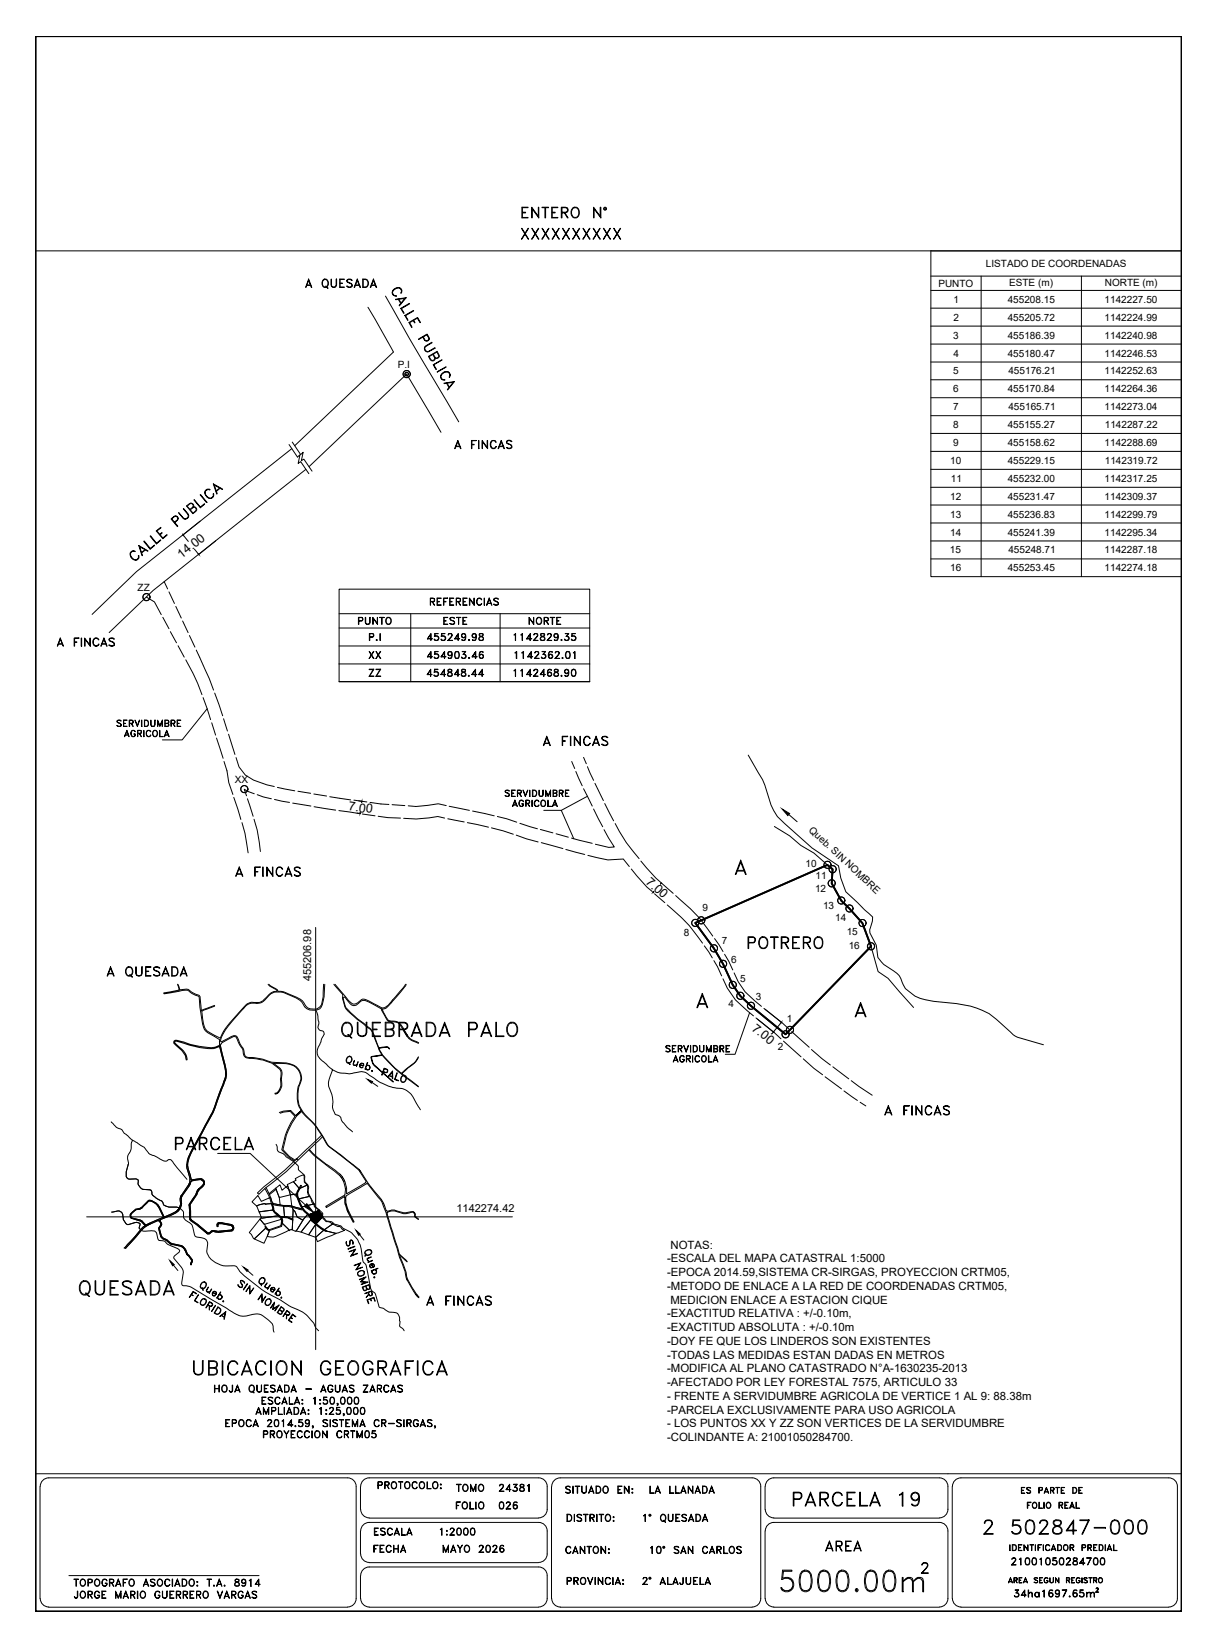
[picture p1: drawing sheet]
<svg xmlns="http://www.w3.org/2000/svg" width="340mm" height="460mm" viewBox="0 0 340 460" stroke-linecap="round" stroke-linejoin="round" font-family="sans-serif">
<defs><g id="words">
<text font-size="10.1" x="216.6" y="445.9">5000.00m</text>
<g font-size="7.9">
<text x="94.2" y="291">QUEBRADA PALO</text>
<text x="20.8" y="363.4">QUESADA</text>
</g>
<g font-size="7.5">
<text x="52.9" y="385.2">UBICACION GEOGRAFICA</text>
<text x="220.1" y="421.9">PARCELA 19</text>
<text x="273.4" y="429.7">2 502847-000</text>
</g>
<g font-size="7.1">
<text x="207.8" y="266.3">POTRERO</text>
<text x="47.6" y="322.4">PARCELA</text>
</g>
<text font-size="6.6" x="144.3" y="68.1">XXXXXXXXXX</text>
<g font-size="6.2">
<text x="144.6" y="62.1">ENTERO N°</text>
<text x="84" y="81.8">A QUESADA</text>
<text x="150.6" y="209.5">A FINCAS</text>
<text x="28.6" y="274.1">A QUESADA</text>
<text x="229.3" y="434.6">AREA</text>
</g>
<g font-size="5.7">
<text x="125.6" y="126.6">A FINCAS</text>
<text x="64.6" y="245.9">A FINCAS</text>
<text x="245.9" y="312.6">A FINCAS</text>
<text x="117.8" y="365.8">A FINCAS</text>
</g>
<g font-size="5.3">
<text x="118.9" y="170.4">REFERENCIAS</text>
<text x="98.8" y="175.7">PUNTO</text>
<text x="122.8" y="175.7">ESTE</text>
<text x="146.4" y="175.7">NORTE</text>
<text x="14.8" y="181.7">A FINCAS</text>
<text x="102" y="185.2">XX</text>
<text x="118.2" y="180.3">455249.98</text>
<text x="118.2" y="185.2">454903.46</text>
<text x="142.2" y="180.3">1142829.35</text>
<text x="102" y="190.1">ZZ</text>
<text x="118.2" y="190.1">454848.44</text>
<text x="142.2" y="190.1">1142468.90</text>
<text x="58.6" y="390.2">HOJA QUESADA - AGUAS ZARCAS</text>
<text x="72.3" y="402.9">PROYECCION CRTM05</text>
<text x="156.6" y="418.4">SITUADO EN: LA LLANADA</text>
<text x="103.4" y="430">ESCALA</text>
<text x="121.7" y="430">1:2000</text>
<text x="103" y="435">FECHA</text>
<text x="122.4" y="435">MAYO 2026</text>
<text x="156.6" y="435.3">CANTON:</text>
<text x="180.3" y="435.3">10° SAN CARLOS</text>
<text x="178.2" y="443.8">2° ALAJUELA</text>
<text x="281.2" y="438.5">21001050284700</text>
<text x="19.4" y="447.7">JORGE MARIO GUERRERO VARGAS</text>
<text x="281.9" y="447.3">34ha1697.65m</text>
</g>
<g font-size="4.9">
<text x="31.4" y="204.3">SERVIDUMBRE</text>
<text x="33.5" y="207.1">AGRICOLA</text>
<text x="139.7" y="223.7">SERVIDUMBRE</text>
<text x="141.8" y="226.5">AGRICOLA</text>
<text x="184.9" y="294.9">SERVIDUMBRE</text>
<text x="186.6" y="297.7">AGRICOLA</text>
<text x="104.4" y="417">PROTOCOLO:</text>
<text x="126.3" y="417.7">TOMO</text>
<text x="138.3" y="417.7">24381</text>
<text x="126.3" y="422.6">FOLIO</text>
<text x="138.3" y="422.6">026</text>
<text x="19.4" y="444.1">TOPOGRAFO ASOCIADO: T.A. 8914</text>
</g>
<g font-size="3.5">
<text x="50.7" y="156" transform="rotate(-38 50.7 156)">14.00</text>
<text x="97.2" y="226.3" transform="rotate(8 97.2 226.3)">7.00</text>
<text x="180.1" y="246.6" transform="rotate(42 180.1 246.6)">7.00</text>
<text x="209.7" y="287.6" transform="rotate(39 209.7 287.6)">7.00</text>
</g>
<g font-size="3.2">
<text x="186.2" y="352.6">-ESCALA DEL MAPA CATASTRAL 1:5000</text>
<text x="187.2" y="348.8">NOTAS:</text>
<text x="186.2" y="356.5">-EPOCA 2014.59,SISTEMA CR-SIRGAS, PROYECCION CRTM05,</text>
<text x="186.2" y="360.3">-METODO DE ENLACE A LA RED DE COORDENADAS CRTM05,</text>
<text x="187.2" y="364.1">MEDICION ENLACE A ESTACION CIQUE</text>
<text x="186.2" y="367.9">-EXACTITUD RELATIVA : +/-0.10m,</text>
<text x="186.2" y="371.8">-EXACTITUD ABSOLUTA : +/-0.10m</text>
<text x="186.2" y="375.6">-DOY FE QUE LOS LINDEROS SON EXISTENTES</text>
<text x="186.2" y="379.5">-TODAS LAS MEDIDAS ESTAN DADAS EN METROS</text>
<text x="186.2" y="383.3">-MODIFICA AL PLANO CATASTRADO N°A-1630235-2013</text>
<text x="186.2" y="387.2">-AFECTADO POR LEY FORESTAL 7575, ARTICULO 33</text>
<text x="186.2" y="391">- FRENTE A SERVIDUMBRE AGRICOLA DE VERTICE 1 AL 9: 88.38m</text>
<text x="186.2" y="394.9">-PARCELA EXCLUSIVAMENTE PARA USO AGRICOLA</text>
<text x="186.2" y="398.7">- LOS PUNTOS XX Y ZZ SON VERTICES DE LA SERVIDUMBRE</text>
<text x="186.2" y="402.6">-COLINDANTE A: 21001050284700.</text>
</g>
<g font-size="3.1">
<text x="86.9" y="274.1" transform="rotate(-90 86.9 274.1)">455206.98</text>
<text x="127.4" y="338.5">1142274.42</text>
</g>
<g font-size="2.8">
<text x="275.3" y="74.6">LISTADO DE COORDENADAS</text>
<text x="262" y="80.1">PUNTO</text>
<text x="281.7" y="79.8">ESTE (m)</text>
<text x="308.5" y="79.8">NORTE (m)</text>
<text x="266.2" y="89.6">2</text>
<text x="266.3" y="84.6">1</text>
<text x="281.4" y="84.6">455208.15</text>
<text x="281.4" y="89.6">455205.72</text>
<text x="308.4" y="84.6">1142227.50</text>
<text x="308.4" y="89.6">1142224.99</text>
<text x="266.1" y="94.6">3</text>
<text x="281.4" y="94.6">455186.39</text>
<text x="308.4" y="94.6">1142240.98</text>
<text x="266.2" y="99.6">4</text>
<text x="281.4" y="99.6">455180.47</text>
<text x="308.4" y="99.6">1142246.53</text>
<text x="111.1" y="102.8">P.I</text>
<text x="266.1" y="104.5">5</text>
<text x="281.6" y="104.5">455176.21</text>
<text x="308.4" y="104.5">1142252.63</text>
<text x="266.1" y="109.6">6</text>
<text x="281.4" y="109.6">455170.84</text>
<text x="308.4" y="109.6">1142264.36</text>
<text x="266.1" y="114.6">7</text>
<text x="266.1" y="119.6">8</text>
<text x="281.4" y="119.6">455155.27</text>
<text x="281.6" y="114.6">455165.71</text>
<text x="308.4" y="114.6">1142273.04</text>
<text x="308.5" y="119.6">1142287.22</text>
<text x="266.1" y="124.6">9</text>
<text x="281.4" y="124.6">455158.62</text>
<text x="308.4" y="124.6">1142288.69</text>
<text x="265.3" y="129.6">10</text>
<text x="281.4" y="129.6">455229.15</text>
<text x="308.5" y="129.6">1142319.72</text>
<text x="265.5" y="134.6">11</text>
<text x="281.4" y="134.6">455232.00</text>
<text x="308.4" y="134.6">1142317.25</text>
<text x="265.3" y="139.6">12</text>
<text x="281.4" y="139.6">455231.47</text>
<text x="308.4" y="139.6">1142309.37</text>
<text x="265.3" y="144.6">13</text>
<text x="265.3" y="149.6">14</text>
<text x="281.4" y="144.6">455236.83</text>
<text x="281.4" y="149.6">455241.39</text>
<text x="308.4" y="144.6">1142299.79</text>
<text x="308.4" y="149.6">1142295.34</text>
<text x="265.2" y="154.6">15</text>
<text x="281.6" y="154.6">455248.71</text>
<text x="308.4" y="154.6">1142287.18</text>
<text x="265.3" y="159.6">16</text>
<text x="281.4" y="159.6">455253.45</text>
<text x="308.4" y="159.6">1142274.18</text>
<text x="38.4" y="165.1">ZZ</text>
<text x="65.6" y="218.7">XX</text>
<text x="225.7" y="232" transform="rotate(43 225.7 232)">Queb. SIN NOMBRE</text>
<text x="224.9" y="242">10</text>
<text x="227.7" y="245.5">11</text>
<text x="227.6" y="249.1">12</text>
<text x="196.2" y="254.3">9</text>
<text x="229.8" y="253.8">13</text>
<text x="233.2" y="257.3">14</text>
<text x="190.9" y="261.5">8</text>
<text x="201.5" y="263.6">7</text>
<text x="236.4" y="261.1">15</text>
<text x="204.2" y="269.1">6</text>
<text x="237" y="265.1">16</text>
<text x="206.6" y="274.3">5</text>
<text x="203.4" y="281.3">4</text>
<text x="211" y="279.4">3</text>
<text x="219.6" y="285.5">1</text>
<text x="217.2" y="293.4">2</text>
</g>
</g></defs>
<!-- layer: Calles -->
<path d="M194.1 257.8l36.9-16.2 1.5 1.2-.3 3.9 2.7 4.9 2.3 2.2 3.6 4 2.4 6.5-23.9 24.6-9.6-7.9-3-2.8-2.1-3.1-2.7-5.9-2.6-4.3z" fill="none" stroke="#000" stroke-width=".51"/>
<!-- layer: SERVIDUMBRE -->
<g fill="none" stroke="#000" stroke-width=".28">
<path d="M40.9 166.8l2.2 1.3 1.9 3.6M45.5 172.4l1.7 3.2M45.8 162.5l1 2M47.2 165.3l1.5 3.3M47.6 176.4l1.7 3.1M49.1 169.4l1.5 3.2M51 173.4l1.5 3.3M52.9 177.5l1.5 3.2M49.7 180.4l1.7 3.1M51.9 184.3a56.8 56.8 0 0 1 4.5 9.7M54.8 181.6l3.6 7.9 1.2 3.3M56.7 194.8l2.1 6.2"/>
<path d="M59.9 193.6l2.3 6.3M59.1 201.9l1.1 3.4M60.5 206.1l1.8 5.7M62.4 200.8l1.1 3.4M62.5 212.7l.9 2.6 .5 3.3 1.1 3.3M63.8 205.1l1.8 5.6M65.9 211.6l.8 2.6 1.8 2.3 2.3 1.4 3.7 1.3 2.1 .5M77.5 219.9l4.8 1M159.6 212.7l.9 2M160.8 215.5l1.8 4M162.9 211.5l.8 1.8M164 214.2l1.7 3.8"/>
<path d="M166.1 218.8l2.4 4.8M65.3 222.7l1.9 6.2M67.6 229.8l.8 2.9 .9 5.5M69.1 223.1l1.6 4.9M70.9 228.8l.9 3.1 .9 5.9M71 221.7l-2.8-1.3 .6 1.9M71.8 222l4 1.1M76.6 223.3l4.2 .8M81.7 224.3l5.1 .8M83.2 221l3.5 .6M87.6 221.8l3.6 .5M87.7 225.3l6 1"/>
<path d="M92.1 222.5l5.8 .9M94.6 226.4l5.7 .8M98.8 223.5l3.6 .5M101.2 227.4l3.5 .5M103.3 224.1l5.3 .6M105.6 228l2.7 .4 3.5 .1M109.5 224.8l3.5 .2M124.1 228.5l-1.9-.4-6 .7-3.5-.2M124.6 225l-2.2-.5-6.3 .8-2.1-.2M125 228.7l4.6 .9M125.4 225.2l5.7 1.1M130.5 229.8l5.9 1.2"/>
<path d="M132 226.5l6 1.4M137.2 231.2l6.1 1.8M138.9 228.1l5.4 1.5M144.1 233.3l6.1 1.9M145.2 230l4.9 1.5M150.9 231.7l3.5 .9M151.1 235.4l6.1 1.6M155.3 232.9l3.4 .9M158 237.3l5.3 1.4M159.6 234.1l5.8 1.4M162.9 220.3l2.5 4.8M164.1 238.9l5.6 1.3 4.4-.3 1.6 2.1"/>
<path d="M165.7 226l2.6 4.9M168.7 231.7l2.8 4.9-1.5 .1-3.8-.9M168.8 224.4l2.5 4.9M171.8 230a40.5 40.5 0 0 0 6.6 9.8M176.3 242.7l4.4 5.1 1.4 1.2M178.9 240.5a50.5 50.5 0 0 0 9.1 9M182.8 249.6l2.8 2.5M186.3 252.8a42.9 42.9 0 0 1 9.9 10.6M188.7 250.2a44.2 44.2 0 0 1 10.3 11.3M196.7 264.2l2.2 3.4M199.3 268.3l2.2 4.3M199.5 262.2l2.4 3.6"/>
<path d="M201.9 273.4l1.2 2.6 2.3 3.3 5 4.4M202.3 266.5l2.3 4.4M205 271.7l1.1 2.5 1.9 2.8 4.6 4.1M211.1 284.3l7 5.9M213.3 281.7l5.2 4.1 1.9 1.8M218.8 290.8l4.8 4.4M221 288.1l4.9 4.4M224.3 295.7l3 2.7 2.4 1.8M226.6 293.1l5.2 4.4M232.5 298l4.5 3.3M78 310.7l1.1-.3 2.1-.2 1.4 1.4 1.5-1.4-1.5 1.4M78.2 310.9l1-.3 1.8-.2 1.4 1.4a21.7 21.7 0 0 0-3.7 9.3l1.9 2.1 1.6 1.1"/>
<path d="M84.2 310.5a14.8 14.8 0 0 0-4.6 8l-.6 2.6 1.8 1.9 1.6 1.1M230.4 300.8l4.6 3.3M235.6 304.7l3.8 2.7M237.7 301.8l5.8 4.1M240.2 307.9l1.5 1M73.9 332.1l1.4 2.4-.3 .2M74.3 331.7l.8 1.7M75.3 334.5l.8 2.8a3 3 0 0 0 1.8 2.5 1.43 1.43 0 0 1 .6 1.7l-.1 .9M77.1 332.2l-1.9 1.5M78.2 336.6l2.7 .2M81 336.8h.1M81.2 336.8l.3 .1"/>
<path d="M84.4 337.7l-.8-1.6a3.6 3.6 0 0 1-.1-4.2l.4-.8 .3 .1-.2 .4a3.4 3.4 0 0 0-.2 4.4l1 1.7 1.2 1.3a11.5 11.5 0 0 0 5.1 4.7l-.1 .2-.3-.1a12.3 12.3 0 0 1-4.8-4.6l-.8-.7a.94 .94 0 0 0-1.2-.7l-3.1-.8-3.5-.3-1.2-.4 .1 .4a2.97 2.97 0 0 0 1.7 2.7 3 3 0 0 0 2.4 .5l1.4 .6M81.7 340.8a4 4 0 0 0-3.1-.7 2.46 2.46 0 0 1 0 2.4l-3.5 1.3-.9-.7-.2-.5 .2-.1 .9 1"/>
</g>
<!-- layer: 1 -->
<g fill="none" stroke="#000" stroke-width=".28">
<path d="M80.7 124.2l2.4 3.5 .7-.7-.6 2.4 .7-.5 2.3 3.4M81.6 123.5l2.3 3.5 .7-.7-.5 2.4 .7-.5 2.3 3.4M51.2 149.6l1.4 1.6M54.3 153.4l1.1 1.3M55.9 145.6l-4.9 3.9M60.3 151l-4.9 4M57.8 198l-6.9 8.7h-5.6M94.7 185.4v5M164.7 185.4v5M99.7 227.1l1 .1M100.1 223.7l1.1 .2M100.6 226.9v.1"/>
<path d="M101 224v.2M156.7 226.3l3.5 8M164 222.4l-7.3 3.9h-4.9M216.2 230.9l4.3 2.6 3.1 2.6 3.7 2.2 3.7 3.3M220.2 227.5l2.4 2M182.3 249.2l.2 .2M182.6 248.9l-.2 .2M184.5 246.7l-.1 .2M184.7 246.6l.1 .1M109.4 279.9l-.1 .2M109.7 279.2l-.2 .3M243.2 264.3l2 7.1 2.8 1.9 7.1 8.1"/>
<path d="M59.9 289.5l1.4 .9M59.9 289.2l1.6 .8M62.4 288.1l-.3 .5M68.1 281.6l-.2 .2M209.3 282.9l-4.1 11.6h-2.7M211.5 284.6l4.6 3.8M213.6 281.9l4.7 3.8M216 288.3l-.7 .5M218.1 285.7l-2.1 2.4M78.3 303.7l-.3 .7"/>
</g>
<!-- layer: Calles -->
<g fill="none" stroke="#000" stroke-width=".28">
<path d="M72 333.9l1 1.7 2.6-1.1a1.64 1.64 0 0 0 .7 1.6l-2.3 .3v-.3l-2.4 .7-1.2-1.1zM72.3 338.5l4-.6a2.59 2.59 0 0 0 1.6 1.7l-4.8 .7zM71 346l3.3-3.1 .9 .8-1.5 3.5z"/>
<circle cx="113.5" cy="104.5" r=".51"/>
<circle cx="113.6" cy="104.5" r="1"/>
<circle cx="113.6" cy="104.5" r=".98"/>
<circle cx="113.6" cy="104.5" r=".48"/>
<circle cx="40.9" cy="166.8" r=".98"/>
<circle cx="40.9" cy="166.7" r=".98"/>
<circle cx="68.2" cy="220.4" r="1"/>
<circle cx="68.2" cy="220.4" r=".98"/>
<circle cx="194.1" cy="257.8" r=".98"/>
<circle cx="194.2" cy="257.7" r=".98"/>
<circle cx="195.8" cy="257.1" r="1.02"/>
<circle cx="195.8" cy="257" r=".98"/>
<circle cx="231" cy="241.6" r=".98"/>
<circle cx="232.2" cy="246.7" r="1"/>
<circle cx="232.3" cy="246.7" r=".98"/>
<circle cx="232.5" cy="242.8" r="1.02"/>
<circle cx="232.5" cy="242.8" r=".98"/>
<circle cx="234.9" cy="251.5" r="1"/>
<circle cx="234.9" cy="251.5" r=".98"/>
<circle cx="237.2" cy="253.7" r="1"/>
<circle cx="237.2" cy="253.7" r=".98"/>
<circle cx="240.8" cy="257.8" r="1"/>
<circle cx="240.8" cy="257.8" r=".98"/>
<circle cx="199.3" cy="264.9" r="1.02"/>
<circle cx="199.4" cy="264.9" r=".98"/>
<circle cx="201.9" cy="269.2" r="1"/>
<circle cx="201.9" cy="269.2" r=".98"/>
<circle cx="204.6" cy="275.1" r=".98"/>
<circle cx="206.7" cy="278.1" r="1"/>
<circle cx="206.7" cy="278.1" r=".98"/>
<circle cx="243.2" cy="264.3" r=".98"/>
<circle cx="209.6" cy="280.9" r=".98"/>
<circle cx="209.7" cy="280.9" r=".98"/>
<circle cx="219.3" cy="288.9" r="1"/>
<circle cx="219.4" cy="288.9" r=".98"/>
<circle cx="220.5" cy="287.7" r="1"/>
<circle cx="220.6" cy="287.7" r=".98"/>
</g>
<!-- layer: MACHOTE$0$4 -->
<path d="M10 70.1h319.9M10 411.6h319.9" fill="none" stroke="#000" stroke-width=".28"/>
<path d="M10 10.1h319.9v440h-319.9z" fill="none" stroke="#000" stroke-width=".51"/>
<!-- layer: TEX -->
<g fill="none" stroke="#000" stroke-width=".28">
<path d="M158.3 422.9h.7a1.11 1.11 0 0 1 .7 1.1 1.11 1.11 0 0 1-.7 1h-.7zM158.4 423.1a.97 .97 0 0 1 1.1 .5 .97 .97 0 0 1-.2 1.2h-.9zM160.3 422.9l.1 2.1zM161.1 423.3a.81 .81 0 0 1 1.3 0l-.5-.2-.7 .2 .1 .3 1 .6 .1 .5a.83 .83 0 0 1-1.3 0l.4 .1 .8-.1-.1-.5-1-.6zM162.9 422.9l1.2 .2zM163.4 423.1v1.9l.2-1.9M164.8 423.9l.9-.1 .2-.5-.4-.2h-.7l-.1 1.9v-2.1l1.2 .2v.7l-1.1 .2M165.3 424l.6 1-.5-1M166.6 422.9l.1 2.1zM167.3 422.9l1.2 .2zM167.8 423.1v1.9l.2-1.9M169.2 423.3l.2-.2a.99 .99 0 0 1 1.2 .6 .99 .99 0 0 1-.7 1.3 1.07 1.07 0 0 1-.7-1.7z"/>
<path d="M169.4 423.1a.74 .74 0 0 1 1 .6 .9 .9 0 0 1-.7 1.1h-.3l-.3-.6zM171.2 423.7l.2-.1 .1 .2-.2 .1zM171.3 423.7l.1 .1zM171.3 424.7l.1 .3zM171.3 424.8h.1zM179.7 423.3l.5-.4v2.1l-.1-1.9zM184.6 423.3l.4-.4a1.02 1.02 0 0 1 1 1.1 1.02 1.02 0 0 1-1 1l-.6-.8zM184.8 423.1h.2a.89 .89 0 0 1 .8 .9 .89 .89 0 0 1-.8 .8 1.02 1.02 0 0 1-.2-1.7zM185.2 424.7l.6 .5zM186.6 422.9l.2 1.8 .3 .1h.5l.2-.4 .1-1.5-.1 1.8a.69 .69 0 0 1-.7 .3 .69 .69 0 0 1-.5-.6zM188.7 422.9h1.1l-1 .2v1.7l1 .2h-1.1zM188.8 423.9h.6l-.6 .1"/>
<path d="M190.6 423.1a.81 .81 0 0 1 1.1 .2l-.4-.2-.8 .2 .1 .3 .9 .4a.51 .51 0 0 1 .2 .6 .51 .51 0 0 1-.4 .4l-.9-.3 .5 .1 .7-.1-.1-.6-1-.5-.1-.3zM192.4 424.5h1.1M192.5 424.4h.9M193 422.9l.7 2.1-.7-1.7-.8 1.7zM194.3 422.9a1.09 1.09 0 0 1 1.3 .6 1.09 1.09 0 0 1-.3 1.3l-1 .2zM194.4 423.1h.5a.96 .96 0 0 1 .7 .9 .96 .96 0 0 1-.7 .8h-.5zM196.3 424.5h1.1M196.4 424.4h1M196.9 422.9l.7 2.1-.7-1.7-.8 1.7zM19.2 440.1h53.1M158.4 441.5l1-.1v-.6l-1-.1-.1 1.9v-2l1.1 .1 .2 .3-.2 .5-1 .1M160.3 441.5l1-.1v-.6l-1-.1-.1 1.9v-2l1.1 .1 .2 .3-.2 .5-1 .1"/>
<path d="M160.8 441.6l.7 1-.6-1M162.2 440.8a.93 .93 0 0 1 1.3 .2 .93 .93 0 0 1-.1 1.3 .93 .93 0 0 1-1.3-.2 .93 .93 0 0 1 .1-1.3zM162.4 440.8a.63 .63 0 0 1 .7-.1 .63 .63 0 0 1 .3 .7 .82 .82 0 0 1-.7 1.1 1.04 1.04 0 0 1-.3-1.7zM164 440.6l.8 1.7 .7-1.7-.7 2zM166.1 440.6l.1 2zM167 440.6l1.2 1.7 .1-1.7v2l-1.2-1.8-.1 1.8zM169.2 440.8l.7-.2 .5 .4a.7 .7 0 0 0-.8-.3 .7 .7 0 0 0-.5 .7 .83 .83 0 0 0 .8 1.1l.5-.4a.82 .82 0 0 1-1.1 .4 .82 .82 0 0 1-.3-1.1zM171.1 440.6l.1 2zM172 442.1h1.1M172 442h1M172.5 440.6l.8 2-.8-1.8-.7 1.8zM173.9 442.4l.2-.1v.2l-.2 .1z"/>
<path d="M173.9 441.2l.2 .3zM173.9 441.4h.2zM173.9 442.4l.2 .1zM282.1 440.7l.6 1.4-.6-1.3-.5 1.3zM283.2 441.4l.7-.1v-.5l-.7-.1-.1 1.4v-1.4l.9 .1-.1 .6h-.7M284.6 442.1v-1.4h.8h-.9v1.4M286.3 440.7l.6 1.4-.6-1.3-.5 1.3zM288.7 440.8l.4-.1 .7 .1h-1l.1 .4 .8 .3-.1 .6-.9-.2h1l-.1-.4-.8-.3zM290.3 442.1v-1.4h.8h-.8v1.4M291.7 440.8l.5-.1 .4 .3a.59 .59 0 0 0-.8-.1 .59 .59 0 0 0-.1 .8 .59 .59 0 0 0 .8 .1v-.3h-.3h.4a.58 .58 0 0 1-.7 .6 .58 .58 0 0 1-.4-.9zM293.1 440.7l.1 1 .4 .4 .5-.4v-1v1l-.2 .4-.7-.2zM294.7 440.7l.9 1.2 .1-1.2v1.4l-.9-1.3-.1 1.3z"/>
<path d="M297.8 441.4l.7-.1 .1-.4-.8-.2v1.4v-1.4l.8 .1v.5l-.8 .1M299.3 440.7h.7h-.8v1.4M300.6 440.8l.6-.1 .4 .3a.58 .58 0 0 0-.8-.2 .58 .58 0 0 0-.3 .7 .48 .48 0 0 0 .5 .6 .48 .48 0 0 0 .5-.6h-.3h.4a.58 .58 0 0 1-.8 .6 .58 .58 0 0 1-.3-.9zM302.1 440.7v1.4zM302.6 440.8l.4-.1 .6 .1h-.9l.1 .4 .7 .3v.6h-.5l-.4-.2h.9v-.4l-.7-.3zM304 440.7h.9zM304.4 440.7v1.4l.1-1.4M305.4 441.4l.7-.1v-.5l-.7-.1-.1 1.4v-1.4l.9 .1-.1 .6h-.7"/>
<circle cx="181.5" cy="423.2" r=".29"/>
<circle cx="181.5" cy="423.2" r=".16"/>
<circle cx="307.2" cy="441.3" r=".62"/>
<circle cx="307.3" cy="441.3" r=".7"/>
</g>
<!-- layer: MARCO-INTERNO -->
<g fill="none" stroke="#000" stroke-width=".28">
<path d="M11.2 415.2v31.3M11.2 415.2a2.38 2.38 0 0 1 2.4-2.4h83.4a2.38 2.38 0 0 1 2.4 2.4v31.3M100.6 415.2v6.4M103.1 412.8h47.3M103.1 412.8a2.38 2.38 0 0 0-2.4 2.4M150.4 412.8a2.38 2.38 0 0 1 2.4 2.4v6.4a2.38 2.38 0 0 1-2.4 2.4M154 415.2v31.3M210 412.8h-53.6a2.38 2.38 0 0 0-2.3 2.4M210 412.8a2.38 2.38 0 0 1 2.4 2.4v31.3M213.6 415.2v6.4M262.3 412.8h-46.2a2.38 2.38 0 0 0-2.4 2.4M262.3 412.8a2.38 2.38 0 0 1 2.4 2.4v6.4a2.38 2.38 0 0 1-2.4 2.4"/>
<path d="M265.9 415.2v31.3M265.9 415.2a2.38 2.38 0 0 1 2.4-2.4h58a2.38 2.38 0 0 1 2.4 2.4v31.3M100.6 427.6v6.5M100.7 421.6a2.38 2.38 0 0 0 2.4 2.4M100.7 434a2.38 2.38 0 0 0 2.4 2.4M103.1 424h47.3M103.1 436.5h47.3M103.1 425.2h47.3M103.1 437.7h47.3M103.1 425.2a2.38 2.38 0 0 0-2.4 2.4M103.1 437.7a2.38 2.38 0 0 0-2.4 2.4M150.4 425.2a2.38 2.38 0 0 1 2.4 2.4v6.4a2.38 2.38 0 0 1-2.4 2.4"/>
<path d="M150.4 437.7a2.38 2.38 0 0 1 2.4 2.4M213.6 427.6v18.9M213.7 421.6a2.38 2.38 0 0 0 2.4 2.4M216 424h46.3M262.3 425.2h-46.2a2.38 2.38 0 0 0-2.4 2.4M262.3 425.2a2.38 2.38 0 0 1 2.4 2.4v18.9M11.2 446.5a2.38 2.38 0 0 0 2.4 2.3M13.6 448.9h83.4M99.4 446.5a2.38 2.38 0 0 1-2.3 2.3M100.6 440.1v6.4M100.7 446.5a2.38 2.38 0 0 0 2.4 2.3M103.1 448.9h47.3"/>
<path d="M152.8 446.5a2.38 2.38 0 0 1-2.4 2.3M152.8 440.1v6.4M154.1 446.5a2.38 2.38 0 0 0 2.3 2.3M156.4 448.9h53.6M212.4 446.5a2.38 2.38 0 0 1-2.4 2.3M216 448.9h46.3M264.7 446.5a2.38 2.38 0 0 1-2.4 2.3M265.9 446.5a2.38 2.38 0 0 0 2.4 2.3M268.3 448.9h58M328.7 446.5a2.38 2.38 0 0 1-2.3 2.3"/>
</g>
<!-- layer: LP -->
<path d="M102.7 85.8l7.2 12.5-27.6 26.2M107.6 82.7l6.7 11.8 13.8 23.3M81.5 125.3l-43.4 34.4-12.4 11.9M85.4 131.1l-42.7 33.8-12.2 11.8M123.1 120.7l-9.6-16.2-27.2 25.8" fill="none" stroke="#000" stroke-width=".28"/>
<!-- layer: 2 -->
<g fill="none" stroke="#000" stroke-width=".28">
<path d="M109.7 81.1l.9-.7a1.02 1.02 0 0 1 1.3 .2 1.02 1.02 0 0 1 .1 1.3 .97 .97 0 0 0-.1-1.2 .97 .97 0 0 0-1.2-.2 1.15 1.15 0 0 0-.8 1.9l.8 .3a1.01 1.01 0 0 1-1.1-.5 1.01 1.01 0 0 1 .1-1.1zM110.4 83.6l3-.5-1.9 2.3 1.5-2.1zM111.1 83.5l.9 1.4M111.3 83.5l.7 1.2M111.9 86.1l2.4-1.4 .1 .2-2.3 1.3 .7 1.3h-.1zM113 88.1l2.4-1.4 .1 .1-2.3 1.4 .7 1.3zM114.2 90.1l2.4-1.4 .8 1.4h-.1l-.8-1.2-2.1 1.2 .7 1.3-.2 .1zM115.5 89.4l.4 .7-.5-.6M118.2 94.1l.5 .9a.63 .63 0 0 0 .7 .1 .63 .63 0 0 0 .3-.7l-.5-.9-2.3 1.3-.1-.1 2.5-1.4 .5 1a.76 .76 0 0 1-.3 .9 .76 .76 0 0 1-.9-.1l-.6-1M118.9 96.6l1.7-1-2 1.6a.92 .92 0 0 0 1.1 .9l1.7-1 .1 .1-1.7 1a.91 .91 0 0 1-1.2-.4 .91 .91 0 0 1 .3-1.2zM121 98.9l.7 1.1 .9-.5-.6-1.2-2.2 1.3 .8 1.1 .8-.5-.6-1.2M121.4 99.7l.1 .5a.72 .72 0 0 1-.6 .6 .72 .72 0 0 1-.8-.3l-.5-1 2.4-1.4 .6 1a.75 .75 0 0 1-.2 .8 .75 .75 0 0 1-.8 .2l-.3-.3"/>
<path d="M121 101.9l2.4-1.4-2.3 1.4 .8 1.3h-.2zM122 103.9l2.6-1.4zM123.5 104.2a1.24 1.24 0 0 1 1.3-.4 1.24 1.24 0 0 1 .9 1l-.2 .6a1.02 1.02 0 0 0-.1-1.2 1.02 1.02 0 0 0-1.3-.2 1.21 1.21 0 0 0-.7 1.8l.8 .3a1.02 1.02 0 0 1-1.2-.6 1.02 1.02 0 0 1 .5-1.3zM124 107l2.9-.4-1.9 2.3 1.6-2.1zM124.7 107l.7 1.4M124.8 107l.7 1.2M54.2 139.5l1.7 2.1 1.2-.9 .1 .1-1.3 1zM55.9 138.2l1.9 2.1zM57.3 137a1.06 1.06 0 0 1 1.4-.3l-.9 .1-.4 .3a1.48 1.48 0 0 0 1.6 2l.4-.4 .2-.8a1.05 1.05 0 0 1-.5 1.3 1.05 1.05 0 0 1-1.3-.4 1.46 1.46 0 0 1-.5-1.8zM59.6 135.2l2.6 1.4-.1 .1-2.3-1.2 .8 2.4-.1 .1zM61.4 136.2l-1.1 .9M61.5 136.3l-1.2 1"/>
<path d="M36.4 154.3l.7-.5 .7 .2a.95 .95 0 0 0-1.2 .3 .95 .95 0 0 0 0 1.2 1.17 1.17 0 0 0 1.9 .5l.2-.8a1.02 1.02 0 0 1-.4 1.2 1.02 1.02 0 0 1-1.3-.3l-.6-.9zM38.7 152.4l2.6 1.5-2.3-1.2 .7 2.5zM40.3 151.1l1.7 2.1 1.1-1 .1 .2-1.3 1-1.8-2.2zM40.5 153.5l-1 .8M40.7 153.5l-1.3 1M42 149.6l1.7 2.1 1.1-.9 .1 .1-1.2 1-1.8-2.1zM43.6 148.3l1.3-1-1.1 1 1.7 2 1.1-1 .1 .1-1.2 1.1zM44.6 149.3l.6-.6-.5 .7M48.7 145.8l1-.9-.6-.7-1.2 .7 1.8 2.1-.2 .1-1.7-2.2 .9-.7a.71 .71 0 0 1 .9 .2 .71 .71 0 0 1 0 .9l-.8 .7M49.8 143.2l1.4 1.5 .6 .2 .5-.3 .3-.6-1.4-2 1.3 1.5a.93 .93 0 0 1-.1 1.3 .93 .93 0 0 1-1.3-.1zM53 142.3l1-1-.6-.7-.4 .1-.7 .7 1.6 1.9 .9-.9-.1-.3-.5-.5-1.1 .8M53.8 141.7a.74 .74 0 0 1 .8 0 .74 .74 0 0 1 .3 .8l-1.1 1-1.7-2.2 .8-.6a.75 .75 0 0 1 1 .1 .75 .75 0 0 1-.1 1"/>
<path d="M205.7 243.3h2.3M205.9 243.1h1.9M206.8 240.2l1.5 4h-.1l-1.4-3.4-1.3 3.4h-.2zM196.1 277.5l1.5 4h-.2l-1.3-3.5-1.3 3.5h-.2zM240.3 280l1.5 4h-.2l-1.3-3.4-1.3 3.4h-.2zM194.9 280.5h2.3M195.1 280.3h1.9M239.1 283h2.3M239.3 282.9h1.9"/>
</g>
<!-- layer: 1 -->
<path d="M51.1 149.4l.1 .2zM55.4 154.7l.1 .1zM100.5 227v.2zM101 223.8v.2zM218.4 226l2.1 1.2-.5 .6zM182.4 249.1l-.1 .2zM184.7 246.6l-.2 .2zM216 288.1v.2zM218 285.7l.1-.1z" fill="#000" stroke="#000" stroke-width=".28"/>
<!-- layer: AUTODIB_HIDRO_5000 -->
<path d="M208.9 210.9l4 6.9 2.4 7 1.7 3.3 9.7 8.7 7.4 5 .7 3.5 1.4 3.8 7.4 7v1.2l-.8 2.4 .1 .9 1.8 3.4 .4 3.4 1.7 2 2.7 1.8a5.2 5.2 0 0 1 2.7 3.8l.6 1.1a11.3 11.3 0 0 0 7.9 3.6l6.4 .6a20.4 20.4 0 0 1 11.1 4.4l5.3 4.7 7.8 2.4M88.2 282.1l.5 1.3 .1 1.6a2.57 2.57 0 0 1 0 2l.6 .8a.98 .98 0 0 1 1.1 .6 .98 .98 0 0 1-.4 1.2l-.8 2.1a3 3 0 0 0 1 4.8l2.5 2.2M31.1 313.3l.5 .6a3.4 3.4 0 0 0 2.4 1.6l.6 .9 2 1.8 2.4 1.5a8.5 8.5 0 0 1 2.8 2.7l2.7 1.2a2.11 2.11 0 0 0 2.7 .3l.8 .3 4.2 5.2M37 318.5l-.3 .6a5.4 5.4 0 0 1-1 3.8l.1 2.3a6 6 0 0 0-.6 3.1 .97 .97 0 0 0 1.1 1h1.7l.5 .2v1.2l.7 1 .7 .5 2.2 .2 .3 .6v.5a4.7 4.7 0 0 0 2.6 1.9l.4 .4a1.66 1.66 0 0 0 1.7 1.3h2.2l.7 .3M77.1 319.6l.2 .5a1.5 1.5 0 0 0 1.3 1.9l.6 .4 .7 .7 1.6 1a4 4 0 0 1 1.8 1.8l.1 1 1.6 1.4 .2 1.8a2.16 2.16 0 0 1 .8 2.6l.2 .7 1.8 3.6 2 1.8 .1 .5a.94 .94 0 0 0 .5 1.1l.7 .7a2.11 2.11 0 0 1 2 .8l1.8 .5 .7 .7 2 1a7.9 7.9 0 0 1 3 4.7l.5 3.2 .9 1.5 1.3 6.4 .4 .8 .9 .8 1.1 3.5 1.1 .4 .6 .5a2.82 2.82 0 0 0 2.3 .7l.9 .1 .5 .5 .3 .7-.1 .9 .2 .3-.1 1.3 1.2 1.3M117.3 310l-.7-1.3a8.9 8.9 0 0 0-3-4.1l-.9-.4a16.5 16.5 0 0 1-6-1.7l-3.3-2a4 4 0 0 0-4.5-.8 6.1 6.1 0 0 1-3.4 0l-1.3-.2-1.4-.8-.6 1.9a4.8 4.8 0 0 0-.4 2.8l.8 2.3 .4 2-.2 1.6 .8 1.9a1.96 1.96 0 0 1 1.8 1.9l1.5 1.8 1.5 1.2M31.2 338.5l1.7-.3a1.3 1.3 0 0 1 1.4 1.3 2.87 2.87 0 0 0 1.1 2.4l.4 .1 2.3-.6a.8 .8 0 0 1 1 .6l-.2 1.1 .3 .3M50.4 337.6l.8 1a2.26 2.26 0 0 0 1.8 2.9l.7 .7 .7 2.8a1.06 1.06 0 0 0 1.1 .6 2.04 2.04 0 0 1 2.5 1.9 3.7 3.7 0 0 0 .4 3.7 7.2 7.2 0 0 0 7 2.3l.8 .4 1 1.5a39.2 39.2 0 0 0 11 7.7 21 21 0 0 0 5.8 3.1 10.1 10.1 0 0 1 4.2 4.8l.8 .7M39.6 343.6l.7 .3a5 5 0 0 1 3.1 .1l.3 .3 .6 2.1 1.7 .3 .7 .8 2.8 1.2 .6 .5-.1 .5-1.2 1-.3 .7 2.1 2.5 .5 1-.4 3.4 .2 .6 2.4 .6 9.9 5.8a7.8 7.8 0 0 0 5.6 2.3 5.9 5.9 0 0 1 4-.4 7.1 7.1 0 0 1 3.5 3.2l.2 1.7" fill="none" stroke="#000" stroke-width=".28"/>
<!-- layer: Datos -->
<g fill="none" stroke="#000" stroke-width=".28">
<path d="M285.2 415.5l.9-.1h-.9v1.7h.9l-.9-.1M285.2 416.2h.6l-.6 .1M286.6 415.6l.4-.2 .8 .2h-1.1l.3 .5 .7 .4 .1 .3-.2 .2-.6 .1-.4-.3 .4 .2 .7-.2-.2-.4-.8-.4zM286.8 419.6h1l-.8 .1v1.6zM288.4 419.8a.69 .69 0 0 1 .9 0 .69 .69 0 0 1 .2 .9 .68 .68 0 0 1-.9 .6 .68 .68 0 0 1-.4-1zM288.5 419.8a.72 .72 0 0 1 1 .7 .72 .72 0 0 1-1 .7l-.2-.5zM290.1 419.6l.1 1.6 .9 .1h-1zM290.1 416.2l.9-.1v-.5l-.9-.1v1.6v-1.7l.9 .2v.6l-.9 .1M291.5 419.6v1.7zM291.7 416.7h.9M291.7 416.7h.8M292.2 415.4l.6 1.7-.6-1.5-.7 1.5z"/>
<path d="M292.4 419.7a.79 .79 0 0 1 1 .3 .79 .79 0 0 1-.2 1 .79 .79 0 0 1-1.1-.2 .79 .79 0 0 1 .3-1.1zM292.4 419.8a.72 .72 0 0 1 .9 .7 .72 .72 0 0 1-.9 .7l-.2-.5zM293.4 416.2l.8-.1v-.5l-.8-.1-.1 1.6v-1.7l1 .2-.1 .6-.8 .1M293.8 416.3l.5 .8-.5-.8M294.8 415.4l1 .1zM295.2 415.5v1.6l.1-1.6M296.3 415.4h.9l-.8 .1v1.5l.8 .1h-.9zM296.4 416.2h.5l-.5 .1M299.3 419.6l.7 1.7-.7-1.5-.7 1.5zM299.5 415.4h.6a.87 .87 0 0 1 .6 .9 .87 .87 0 0 1-.6 .8h-.6zM299.6 415.5h.5a.86 .86 0 0 1 0 1.5h-.5zM300.4 419.6l.1 1.6 .9 .1h-1z"/>
<path d="M301.2 415.4h1l-.9 .1v1.5l.9 .1h-1zM301.3 416.2h.5l-.5 .1M281.9 431.4l.1 1.7zM282.6 431.4h.6a.87 .87 0 0 1 .6 .9 .87 .87 0 0 1-.6 .8h-.6zM282.8 431.5a.79 .79 0 0 1 .9 .8 .79 .79 0 0 1-.9 .7zM284.4 431.4v1.7M284.4 432.2h.5l-.5 .1M284.4 431.5v1.5M285.9 431.4l1.1 1.5v-1.5v1.7l-1-1.5-.1 1.5zM287 420.4h.4l-.4 .1M288 431.5v1.6l.1-1.6M289.1 431.4v1.7z"/>
<path d="M289.8 431.4h1l-.9 .1v1.6zM289.9 432.2h.5l-.5 .1M291.3 431.4v1.7zM292 431.6l.7-.2 .4 .4-.2-.2a.71 .71 0 0 0-1 .7 .71 .71 0 0 0 1 .6l.2-.2v.2a.76 .76 0 0 1-1.1 0 .76 .76 0 0 1 0-1.1zM294.1 431.4l.7 1.7-.7-1.5-.6 1.5zM295.3 431.4h.5a.87 .87 0 0 1 .6 .9 .87 .87 0 0 1-.6 .8h-.5zM295.4 431.5a.79 .79 0 0 1 1 .8 .79 .79 0 0 1-1 .7zM295.8 420.4l.7-.1 .2-.4-.9-.2-.1 1.6v-1.7l1 .2v.5l-.9 .2M296.2 420.5l.5 .8-.5-.8M297.1 431.6a.76 .76 0 0 1 1 .1 .76 .76 0 0 1 0 1v.2a.76 .76 0 0 1-1.1 0 .76 .76 0 0 1 0-1.1zM297.4 421.2v-1.5l.9-.1h-1v1.7M297.4 420.4h.5l-.5 .1"/>
<path d="M298.8 432.2l.9-.1v-.5l-.9-.1v1.6v-1.7l.9 .1 .1 .3-.1 .4-.9 .1M298.8 420.9h1M298.9 420.8h.8M299.3 432.3l.5 .8-.5-.8M302.2 432.2h.6l.3-.4-.3-.3h-.6l-.1 1.6v-1.7l1 .2v.5l-.9 .2M303.8 432.2l.8-.1v-.5l-.8-.1-.1 1.6v-1.7l1 .2-.1 .6-.8 .1M304.2 432.3l.5 .8-.4-.8M305.3 431.4v1.7M305.4 432.2h.5l-.5 .1M305.4 431.5v1.5M306.9 431.4h.6a.91 .91 0 0 1 .5 .9 .91 .91 0 0 1-.5 .8h-.6zM307 431.5a.85 .85 0 0 1 .9 .4 .85 .85 0 0 1-.1 1l-.8 .1z"/>
<path d="M308.5 431.4l.2 1.7zM309.8 431.4l.7 1.7-.7-1.5-.7 1.5zM310.9 431.4l.1 1.6 .9 .1h-1z"/>
<circle cx="297.6" cy="432.2" r=".71"/>
</g>
<!-- layer: 0 -->
<g fill="none" stroke="#000" stroke-width=".28">
<path d="M88.1 259v118M97 295.3a.75 .75 0 0 1 1-.2 .75 .75 0 0 1 .3 1l-.2 .4a.77 .77 0 0 1-1 .5 .77 .77 0 0 1-.5-1zM97.1 295.3a.66 .66 0 0 1 .8-.1 .66 .66 0 0 1 .3 .8 .82 .82 0 0 1-1.1 .8 1 1 0 0 1 0-1.5zM97.3 296.7l.4 .6zM98.9 296.2l-.2 .9 .2 .4 .7-.1-.3 .2-.7-.2zM99.9 296.5l-.4 1.3zM100.5 297.3l.9 .4 .1-.4a.55 .55 0 0 0-.8-.2 .55 .55 0 0 0-.2 .7 .55 .55 0 0 0 .8 .2v.2a.62 .62 0 0 1-.9-.3 .62 .62 0 0 1 .4-.8 .62 .62 0 0 1 .8 .4l-.1 .3-1-.4M102.4 297.7a.63 .63 0 0 1 .8 .2 .63 .63 0 0 1-.2 .9 .63 .63 0 0 1-.9-.4l.3 .3a.59 .59 0 0 0 .8-.3 .59 .59 0 0 0-.5-.8zM102.6 296.8l-.6 1.9zM103.8 299l.2 .2-.2 .1zM103.9 299.1h.1M107 299.3l.8 .3 .4-.5-.2-.4-.7-.2-.6 1.8h-.1l.7-1.9 1 .5-.1 .5-.3 .2-.9-.2"/>
<path d="M109.6 299.2l.1 2.1-.2-1.9-1.3 1.4zM110.8 299.6l-.5 1.9 1 .3v.1l-1.1-.4zM108.5 300.4l1.1 .4M108.6 300.4l.9 .3M112.3 300.6a.66 .66 0 0 1 .8-.1 .66 .66 0 0 1 .2 .8 .82 .82 0 0 1-1 .9 1 1 0 0 1 0-1.6zM112.3 300.4l.3-.1a.99 .99 0 0 1 .8 1.2 .99 .99 0 0 1-1.3 .7l-.2-.9zM24.2 339.9h118.9M56.3 358.4a.74 .74 0 0 1 1-.3 .74 .74 0 0 1 .2 1.1l-.2 .4a.81 .81 0 0 1-1.3 .1 .81 .81 0 0 1 .3-1.3zM56.3 358.4a.69 .69 0 0 1 1-.2 .69 .69 0 0 1 .2 1 .93 .93 0 0 1-1.3 .6 1.02 1.02 0 0 1 .1-1.4zM56.5 359.7l.2 .7zM58.2 359.5l-.5 .8 .3 .5h.5l-.3 .2-.6-.4zM67.2 357.7h.6l.5 .5v.2l-.5-.6-.6 .1 .5 1a.51 .51 0 0 1-.1 .6 .51 .51 0 0 1-.6 .1l-.6-.7 .7 .6 .3 .1 .2-.3-.5-1.1z"/>
<path d="M69 358.5l.2 .1-1.2 1.7zM69.8 359.1l.1 2.1 1-1.4-1.2 1.6v-2.1l-1.1 1.4zM72.6 357.2a.76 .76 0 0 1 1.1-.3 .76 .76 0 0 1 .2 1.1l-.2 .4a.83 .83 0 0 1-1.3 0 .83 .83 0 0 1 .2-1.2zM72.7 357.2a.69 .69 0 0 1 1-.2 .69 .69 0 0 1 .2 1 .85 .85 0 0 1-1.3 .5 .94 .94 0 0 1 .1-1.3zM72.8 358.4l.2 .7zM74.5 358.3l-.5 1.1 .3 .2 .6 .1-.4 .1-.6-.4zM75.4 358.9h.1l-.8 1.2zM75.8 359.8l.8 .6 .1-.2a.56 .56 0 0 0-.6-.5 .56 .56 0 0 0-.5 .7 .56 .56 0 0 0 .8 .3v.1a.65 .65 0 0 1-.9-.4 .65 .65 0 0 1 .5-.8 .65 .65 0 0 1 .8 .7l-.2 .2-.8-.6M77.9 359.8l-1.1 1.7zM96.7 346.8l.1 .9 .2 .2h.4l.5-1.5a.81 .81 0 0 1 .7 1.2l-.2-.9-.3-.3-.3 .2-.1 1a.51 .51 0 0 1-.7 .3l-.4-.5zM97.2 348.8l1.9-.7-1.9 .8zM97.5 349.6l1.8-.7-1.1 1.8 1.6-.7v.2l-1.9 .7 1.2-1.8z"/>
<path d="M98.9 353.4l1.9-.7-1.2 1.8 1.6-.5-1.8 .7 1.1-1.8-1.6 .6zM99.9 355.4a.98 .98 0 0 1 1.1-.5 .98 .98 0 0 1 .8 .8 1 1 0 0 1-1 .8 1 1 0 0 1-1-.9zM100.1 355.3a.9 .9 0 0 1 1.6 .1 .94 .94 0 0 1-.7 1 .94 .94 0 0 1-1.1-.5zM100.3 357.3l1.9-.7-1.3 1.4 1.8 .1-1.8 .7-.1-.1 1.5-.5-1.7-.2 1.2-1.1-1.4 .6zM102 349.5a.98 .98 0 0 1 1-.5 .98 .98 0 0 1 .8 .8 .94 .94 0 0 1-1.1 .9 .94 .94 0 0 1-.7-1.2zM102.1 349.5l.3-.2a.83 .83 0 0 1 1.3 .3 .89 .89 0 0 1-.8 .9 .89 .89 0 0 1-1-.7zM102.2 350.2l-.3 .7zM102.2 359.2l.4 .9 .7-.3-.3-.9-1.7 .7 .4 .8 .6-.2-.2-1M102.4 359.8v.5l-.7 .2-.5-1 1.9-.7 .2 1.1-.4 .3-.6-.3M102.5 351.6l1.2-.5-1.1 .5 .1 .4 .4 .4a.75 .75 0 0 1-.6-.8zM102.7 352.5l1.3-.5zM103.6 354.9l1.9-.7z"/>
<path d="M103.8 353l.3 .9 .4-.2a.57 .57 0 0 0-.8-.7 .57 .57 0 0 0-.1 1l.1 .2a.62 .62 0 0 1-.4-.9 .62 .62 0 0 1 .9-.3 .62 .62 0 0 1 .1 1h-.2l-.4-.9M103.9 354.9v.4a.58 .58 0 0 0 .7 .4 .58 .58 0 0 0 .4-.8l-.4-.3a.65 .65 0 0 1 .5 .8 .65 .65 0 0 1-.8 .4 .65 .65 0 0 1-.4-.9zM104.4 356.6l.2 .1-.1 .3zM104.5 356.8h.1zM53.5 361.5l.5 .4-.6-.2M53.9 360.7l.9 .7-.9-.6-1 1.6zM55.4 361.6l-1 1.6 .8 .7-.9-.6zM56.3 363.1a.81 .81 0 0 1 1.2-.1 .81 .81 0 0 1-.2 1.3 .81 .81 0 0 1-1.3 0 .81 .81 0 0 1 .3-1.2zM56.3 363.1l.3-.2a.64 .64 0 0 1 .8 .1 .64 .64 0 0 1 .1 .8 .93 .93 0 0 1-1.3 .6 .94 .94 0 0 1 .1-1.3zM58.1 364.5l.6 .3a.48 .48 0 0 0 .6-.5l-.8-.6-1 1.6 1-1.7 .9 .6-.3 .7-1.1-.4M58.4 364.8l.1 1.1v-1.1M59.1 360l-.7 1.2z"/>
<path d="M59.5 361l.8 .5 .1-.2a.51 .51 0 0 0-.6-.5 .51 .51 0 0 0-.4 .6 .51 .51 0 0 0 .7 .4v.1a.64 .64 0 0 1-.9-.3 .64 .64 0 0 1 .5-.9 .64 .64 0 0 1 .8 .6l-.2 .3-.9-.6M60.1 364.6l-1 1.7zM60.8 365l.6 .4a1.02 1.02 0 0 1 .1 1.2 1.02 1.02 0 0 1-1.1 .5l-.6-.4zM60.9 365.2a.92 .92 0 0 1 .5 1.3 .92 .92 0 0 1-1.5 .2zM61.2 361.7a.64 .64 0 0 1 .8 .3 .64 .64 0 0 1-.4 .9 .64 .64 0 0 1-.8-.5l.2 .3a.58 .58 0 0 0 .9-.1 .58 .58 0 0 0-.3-.9zM61.3 367.7l1.8-1.3-.5 2.1 .3-1.9zM61.6 360.8l-1.1 1.7zM61.7 367.4l1 .6M61.8 367.4l.9 .5M62.2 363.4l.3 .1-.2 .1zM62.3 363.4l.1 .1zM73.2 361.3v2.1l1-1.3-1 1.7-.1-2.2-1.1 1.4z"/>
<path d="M74.4 363.1a.83 .83 0 0 1 1.2 0 .83 .83 0 0 1-.2 1.2 .76 .76 0 0 1-1.1 .3 .76 .76 0 0 1-.2-1.1zM74.5 363.1l.5-.3a.71 .71 0 0 1 .6 1.1 .85 .85 0 0 1-1.3 .5 .88 .88 0 0 1 .2-1.3zM76.6 363.7l-.3 1.8 1.6-1-1.1 1.7 .7-1.3-1.4 .9 .4-1.7-1 1.2zM77.5 360.6a.62 .62 0 0 1 .8 .5 .62 .62 0 0 1-.6 .8 .62 .62 0 0 1-.7-.7l.2 .4a.58 .58 0 0 0 .9-.1 .58 .58 0 0 0-.2-.9zM78 365.8l.9 .4 .3-.5-.7-.6-1 1.5 .9 .5 .3-.6-.7-.6M78.4 362.4l.2-.1 .1 .2-.2 .1zM78.5 362.5l.1-.1zM78.6 366.2l.2 .5-.4 .4-1-.5 1.1-1.6 .9 .7-.4 .6-.5-.1M79.6 366.9l.6 .3a.48 .48 0 0 0 .6-.5l-.7-.5-1 1.6 1-1.8 .9 .8-.4 .6-1-.5M80 367.2v1.2l.1-1.2M81.2 367.9l.5 .4-.5-.3M81.7 367.1l.9 .7-.9-.6-1 1.5 .8 .7-1-.6z"/>
<path d="M102.5 363.1l1.9-.7 .4 1-.5-.9-1.7 .6 .3 1zM102.7 361l.5 .9 .7-.2-.2-1.1-1.8 .7 1.7-.6 .3 .6-.1 .5-.5 .1-.4-.9M102.9 361.5l-.7 .9 .7-.8M103.4 362.8l.2 .6-.1-.6M63 396.5h1.1l-1 .1v1.8l1 .1h-1.1zM63.1 397.5h.6h-.6M64.9 397.5h.8a.46 .46 0 0 0 .3-.5 .46 .46 0 0 0-.3-.4h-.8l-.1 1.9v-2l1.2 .2-.2 .8h-.9M66.8 396.8a.95 .95 0 0 1 1.5 .6 .95 .95 0 0 1-1.1 1.1l-.4-.3-.2-.5zM67 396.7a.68 .68 0 0 1 .7 0 .68 .68 0 0 1 .4 .6 .9 .9 0 0 1-.8 1.1 1.09 1.09 0 0 1-.3-1.7zM68.9 396.8l.8-.3 .5 .5a.7 .7 0 0 0-.8-.4 .7 .7 0 0 0-.6 .7 .83 .83 0 0 0 .9 1.1l.5-.4a.82 .82 0 0 1-1.2 .4 .82 .82 0 0 1-.3-1.1zM71.4 396.5l.7 2-.7-1.7-.8 1.7zM71.6 394.6h1.2"/>
<path d="M71.7 394.5h.9M72.2 393.1l.8 2-.8-1.8-.8 1.8zM73.2 390.2v2h1.1l-1.1-.1v-1.8M73.5 393.1l.8 1.7 .8-1.7v2l-.2-1.6-.6 1.6-.7-1.6-.1 1.6zM74.7 398.4l1.2 .1h-1.3l1.2-1.4-.3-.5h-.4l-.4 .4 .1-.3 .3-.2 .6 .1 .2 .5-1.2 1.4M74.9 390.5l.4-.3 .9 .3-.5-.2-.8 .2 .2 .4 .8 .4 .3 .3-.2 .5-.7 .1-.4-.2 .4 .1 .8-.1-.1-.6-.9-.4zM75.9 394h.7a.46 .46 0 0 0 .4-.4 .46 .46 0 0 0-.4-.4h-.7l-.1 1.9v-2l1.2 .2-.2 .7-.9 .1M76.8 396.6l.5-.1a1.04 1.04 0 0 1 .5 1.6l-.2 .3a.68 .68 0 0 1-1-.3 1.45 1.45 0 0 1 .2-1.5zM76.8 396.7h.8M76.9 396.6l-.3 .7 .3 1.1M77 390.5l.7-.3 .5 .5a.7 .7 0 0 0-.8-.4 .7 .7 0 0 0-.6 .7v.4a.7 .7 0 0 0 .6 .7 .7 .7 0 0 0 .8-.3 .8 .8 0 0 1-1.1 .3 .8 .8 0 0 1-.3-1.1zM77.5 396.6a1.46 1.46 0 0 1 0 1.8"/>
<path d="M77.7 393.1l.1 1.9 1.1 .1h-1.2zM78.7 396.9l.5-.4v2l-.1-1.8zM79.3 393.1l.1 2zM79.4 390.2l.8 2-.8-1.7-.7 1.7zM80.2 394.6h1.1M80.3 394.5h.9M80.5 397.9l1.3 .1h-1.5l1.1-1.5v2l-.1-1.7-.8 1.2M80.8 390.2v1.9l1.1 .1h-1.1zM80.8 393.1l.7 2-.7-1.8-.8 1.8zM82.1 393.1a1.08 1.08 0 0 1 1.3 .5 1.08 1.08 0 0 1-.3 1.4l-1 .1zM82.2 393.2a.95 .95 0 0 1 1.1 .9 .95 .95 0 0 1-1.1 .9zM82.9 390.2l.8 2-.8-1.7-.7 1.7z"/>
<path d="M83.4 397.3l.1-.8h1l-.9 .1-.1 .7a.7 .7 0 0 1 1 .1 .7 .7 0 0 1-.2 1 .7 .7 0 0 1-1-.3h.1M84.1 394.6h1.1M84.2 394.5h1M84.3 392l.3 .1zM84.4 392l.1 .1zM84.6 393.1l.8 2-.8-1.8-.7 1.8zM85.3 397l.5-.4 .6 .4M85.7 396.6l-.4 .5 .4 .6M86 396.6a1.25 1.25 0 0 1 0 1.8M86 393.9l.2-.2 .1 .2-.2 .1zM86 394.9l.3 .1zM86.1 393.9h.1"/>
<path d="M86.1 394.9l.1 .1zM86.4 397.5a.61 .61 0 0 1-1 .1 .61 .61 0 0 1 .2-1 .61 .61 0 0 1 .8 .6 .91 .91 0 0 1-.7 1.3l-.4-.3 .2 .2M87.5 390.6l.5-.4v2l-.1-1.8zM89.2 392l.3 .1zM89.2 393.5l.5-.4v2l-.1-1.8zM89.3 392l.1 .1zM90.2 396.8l.4-.3 .9 .3-.5-.2-.8 .2 .2 .4 .8 .3 .3 .4-.2 .5-.7 .1-.4-.3 .4 .2 .8-.2-.1-.5-.9-.4zM90.3 392l.3 .1M90.4 390.2h.9l-.8 .1-.1 .7a.7 .7 0 0 1 1 .1 .7 .7 0 0 1-.2 1 .7 .7 0 0 1-1-.3h.1a.62 .62 0 0 0 .6 .4 .62 .62 0 0 0 .5-.4M90.9 393.9l.2-.2 .1 .2-.1 .1zM90.9 394.9l.3 .1zM91.1 391a.61 .61 0 0 1 .4 .6 .61 .61 0 0 1-.4 .5"/>
<path d="M91.1 393.9h.1M91.1 394.9v.1zM92 395l1.2 .1h-1.3l1.1-1.4-.2-.5h-.4l-.4 .3 .1-.2 .3-.2 .6 .1 .2 .5-1.2 1.4M92.1 396.5l.2 2zM92.4 390.3l.4-.1a1.04 1.04 0 0 1 .5 1.6l-.1 .3a.68 .68 0 0 1-1-.3 1.45 1.45 0 0 1 .2-1.5zM92.4 392h.8M92.5 390.3l-.3 .8 .3 1M92.9 396.8l.5-.3 .6 .1 .2 .2-.4-.2-.8 .2 .1 .4 .9 .3a.51 .51 0 0 1 .2 .6 .51 .51 0 0 1-.4 .4l-.9-.3 .5 .2 .8-.2-.2-.5-.9-.4zM93 390.3a1.46 1.46 0 0 1 0 1.8M93.9 394.8l.3 .2M94.2 392l.1 .1zM94.3 392.5l.1-.4-.2 .1v-.2h.2v.3l-.3 .3"/>
<path d="M94.3 392.2l.1 .1M94.7 393.9a.61 .61 0 0 1 .4 .5 .61 .61 0 0 1-.4 .6M94.7 396.5l1.2 .1zM95.1 394.2a.88 .88 0 0 0-1.2-.3l.1-.8h.9l-.8 .1-.1 .7a.7 .7 0 0 1 1 .1 .7 .7 0 0 1-.2 1 .7 .7 0 0 1-1-.3h.1a.62 .62 0 0 0 .6 .3 .62 .62 0 0 0 .6-.4M95.3 390.3a.68 .68 0 0 1 1 .3 .95 .95 0 0 1 0 1.1 .95 .95 0 0 1-1 .4l-.2-.7zM95.3 392h.8M95.3 396.6v1.9l.1-1.9M95.4 390.3a1.46 1.46 0 0 0 0 1.8M95.9 394.9l.1 .1zM96 390.3l.3 .8-.3 1M96 395.4l.1-.4-.2 .1v-.3l.2 .1v.3l-.3 .2M96 395.1l.1 .1"/>
<path d="M96.6 398.4v-1.8l1.1-.1h-1.2v2M97 393.2a.68 .68 0 0 1 1 .3 .95 .95 0 0 1 .1 1.1 .95 .95 0 0 1-1.1 .4l-.2-.8zM97 394.9h.8M97 393.3h.8M97.2 393.2a1.46 1.46 0 0 0 0 1.8M97.2 390.3a.68 .68 0 0 1 1 .3 .95 .95 0 0 1 0 1.1 .95 .95 0 0 1-1 .4l-.2-.7zM97.2 392h.8M97.3 390.3a1.46 1.46 0 0 0 0 1.8M97.7 393.2l.3 .7-.3 1.1M97.9 390.3l.3 .8-.3 1M98.4 396.5l.7 1.7 .8-1.7v2l-.1-1.5-.7 1.5-.7-1.5v1.5zM98.9 393.2a.68 .68 0 0 1 1 .3 .95 .95 0 0 1 .1 1.1 .95 .95 0 0 1-1.1 .4l-.2-.8z"/>
<path d="M98.9 394.9h.8M98.9 393.3h.8M99.1 393.2a1.46 1.46 0 0 0 0 1.8M99.1 390.3a.68 .68 0 0 1 1 .3 .95 .95 0 0 1 0 1.1 .95 .95 0 0 1-1 .4l-.2-.7zM99.1 392h.8M99.3 390.3a1.46 1.46 0 0 0 0 1.8M99.6 393.2l.3 .7-.3 1.1M99.8 390.3l.3 .8-.3 1M100.8 393.2a.68 .68 0 0 1 1 .3 .95 .95 0 0 1 .1 1.1 .95 .95 0 0 1-1.1 .4l-.2-.8zM100.8 394.9h.8M100.8 393.3h.8M101 393.2a1.46 1.46 0 0 0 0 1.8"/>
<path d="M101.2 396.5l.8 2-.8-1.7-.7 1.7zM101.5 393.2l.3 .7-.3 1.1M104.6 396.8l.8-.3 .5 .5a.7 .7 0 0 0-.8-.4 .7 .7 0 0 0-.6 .7v.4a.7 .7 0 0 0 .6 .7 .7 .7 0 0 0 .8-.4 .8 .8 0 0 1-1.1 .4 .8 .8 0 0 1-.3-1.1zM106.6 397.5l1-.2 .1-.4-.4-.3h-.7v1.9v-2l1.1 .2-.1 .8h-1M107.1 397.5l.7 1-.6-1M108.5 397.5l1.5 .2zM110.7 396.8l.5-.3 .9 .3-.5-.2-.8 .2 .1 .4 .9 .3 .3 .4-.2 .5-.7 .1-.5-.3 .5 .2 .8-.2-.1-.5-1-.4zM112.7 396.5l.1 2zM113.7 397.5l.9-.2 .1-.4-.3-.3h-.7l-.1 1.9v-2l1.1 .2-.1 .8h-.9M114.2 397.5l.6 1-.6-1M115.6 396.8l.7-.3 .5 .5a.7 .7 0 0 0-.8-.4 .7 .7 0 0 0-.5 .7l.1 .7 .4 .4 .6-.2 .1-.5h-.4h.5a.74 .74 0 0 1-.7 .8 .74 .74 0 0 1-.7-.8zM117.5 398h1.1"/>
<path d="M117.6 397.9h1M118 396.5l.8 2-.8-1.7-.7 1.7zM119.3 396.8l.5-.3 .9 .3-.6-.2-.7 .2 .1 .4 .8 .3 .4 .4-.2 .5-.7 .1-.5-.3 .5 .2 .7-.2v-.5l-1-.4zM121.4 398.3l.1 .1zM121.5 398.8l.1-.4h-.3l.1-.2 .2 .1v.3l-.3 .3M121.5 398.5l.1 .1"/>
</g>
<!-- layer: PARCELAS -->
<g fill="none" stroke="#000" stroke-width=".28">
<path d="M71.6 336.8l2.4-.7v.3l1.9-.2 .4 1.7-4 .6zM75.1 333.4l1.9-1.5 1 2.6 .2 2.1-1.9-.5a1.64 1.64 0 0 1-.7-1.6zM75.9 336.2l3.2 .5 .3 3.2a3.1 3.1 0 0 1-3.1-2.6zM77 331.9l1.2-1 .5 1.6 1.6-1.3 .8 2.5-3.1 .8zM78.2 339.9a4.1 4.1 0 0 1 3.5 .9l-.1 2.7-.5-.1-.3 .4-2.1-2.3a1.27 1.27 0 0 0-.5-1.6zM79.1 336.7l2.4 .2 .4 1-.2 2.8-1.4-.7-.9-.1zM80.2 330.9l1.7-.9 1.7 1.9-.5 1.1-.1 .5-1.9 .2zM81.1 333.7l1.9-.2 .7 2.6 .8 1.5-3-.7zM81.5 336.9l3 .7 1.5 1.5-1.4 1.7-1.7-.9zM81.9 337.9l.4 .4 .6 1.6 1.7 .9-2 3.1-1-.4zM82.4 329.2l2.3-1.1 .2 .9a1.87 1.87 0 0 0 .9 2l-2.3 .9-1.6-1.9 .8-.3zM83.2 334.9l3.2-.7 .7 1.7 .6 .4-3.4 .8z"/>
<path d="M83.6 331.9l2.2-.9 .1 1.3a1.85 1.85 0 0 0 .5 1.9l-3 .7a2.39 2.39 0 0 1 .2-3zM84.3 337.1l3.4-.8a1.41 1.41 0 0 0 1.1 1.5l.4 .2-3 1.3-1.2-1.1zM85.9 339.2l.1-.1 .2 .2a1.33 1.33 0 0 1 .6 1.3l-2.7 3.5-1.5-.3 2.1-3.2zM86.2 339.3l3-1.3 .2 .9 .7 1-1.9 1.9-1-.8zM72.6 340.5l1.3 1.4 .4 1-3.3 3.1-1.4-1.7zM72.9 340.1l.2 .2 4.8-.7 .8 .9-4.9 1.5-1.2-1.5zM74.9 343.6l3.5-1.2 .3-.9 2.1 2.1-4.5 1.9-1.7-.2 .6-1.6zM86.9 340.5l1.3 1.3-2 3.1-2.1-.8zM88.1 345.6l2.4-2 3.4 .9-5.3 2.3zM88.2 341.8l2.3 1.8-2.4 2-1.9-.7zM88.3 341.7l1.8-1.8 .1 .6 .9 .7 1.1 .2 .7 .4-2.4 1.8-1.6-1.1zM90.5 343.6l2.4-1.8 1.5 .8 .7 .1 .4 .6 .7 .3-1.1 .5a3.4 3.4 0 0 1-3 0z"/>
</g>
<circle cx="82.7" cy="323.8" r=".25" fill="#000"/>
<!-- layer: - -DC PAVIMENTOS -->
<g fill="#000" stroke="#000" stroke-width=".28">
<path d="M88.9 338.2h.3zM87.4 341.2h1.4l-.5 .5z"/>
<path d="M88.9 338.2l.3 .3v-.3zM88.2 338.5l.7-.3 .3 .3z"/>
<path d="M88.2 338.5l1.2 .4-.2-.4zM87.3 338.9l.9-.4 1.2 .4z"/>
<path d="M87.3 338.9l2.3 .1zM86.9 339h2.7z"/>
<path d="M86.9 339l3 .3-.3-.3zM86.3 339.3l.6-.3 3 .3z"/>
<path d="M86.3 339.3h3.6zM86.2 339.3h3.7z"/>
<path d="M86.2 339.3l3.7 .1zM86.2 339.3l3.7 .1z"/>
<path d="M86.2 339.4l3.9 .5-.2-.5zM86.2 339.4l3.9 .5h-3.5z"/>
<path d="M86.6 339.9l3.1 .4 .3-.4zM86.6 339.9l3.1 .4h-2.9z"/>
<path d="M86.6 339.9h3.5zM86.6 339.9h3.4z"/>
<path d="M87.4 341.2l.9 .5zM88.1 341.7h.2z"/>
<path d="M87.2 341l1.6 .2 .2-.2zM87.2 341l1.6 .2h-1.4z"/>
<path d="M87 340.7l2 .3 .3-.3zM87 340.7l2 .3h-1.8z"/>
<path d="M86.8 340.3l2.5 .4 .4-.4zM86.8 340.3l2.5 .4h-2.3z"/>
</g>
<!-- layer: AUTODIB_VIALES_5000 -->
<g fill="none" stroke="#000" stroke-width=".28">
<path d="M49.6 274.9l.4 1.7-4.3 .7 .1 .3 6-1a2.22 2.22 0 0 1 1.9 .9l1.9 1 .2 2.8a25.5 25.5 0 0 0 1.5 6.5l.8 .7 1.8 1M49.7 274.9l.5 1.6 .7-.1a2.43 2.43 0 0 1 2.9 .9l1.7 .7 .4 .4 .4 3.9 3.6-1.5M74.9 274.9l.4 .5 2 1.1 .1 .3a3.9 3.9 0 0 0-3 1.8 3.2 3.2 0 0 1-3.5 1.4h-1a3.4 3.4 0 0 0-2 1.5l-3.7 4.2-1.8 2.4M75.1 274.9l2.2 1.5 .4 .5 1.5 .1a19.2 19.2 0 0 1 5.3 2.6l.3 .5a2.81 2.81 0 0 0 4.6 1 10.4 10.4 0 0 0 .9-5.2l.1-1M90.7 274.9l-.2 3.5a5.6 5.6 0 0 1-1.2 3.4 3.5 3.5 0 0 1-5.1-2 13 13 0 0 0-5.8-2.7 4.3 4.3 0 0 0-4.5 2.3 3.4 3.4 0 0 1-3.1 .8l-1.6 .4-1.1 1M93.2 274.9l2.5 2.9a6.9 6.9 0 0 0 3.1 6.1l4.7 3.7 .8 1.4 1.4 3.8 .9 1.7-2.9 .6a3.4 3.4 0 0 0 2 3.5l4.2 3.6-4.2-3.7a3.6 3.6 0 0 1-1.9-2.7l-.1-.6 3-.5a43.5 43.5 0 0 0 10.1 8.9M93.5 274.9l4.4 5.1 .7 .4 1.2-.3a1.89 1.89 0 0 1 2.6-.8l3.5 1.8a1.68 1.68 0 0 0 2.5-.3l1.1-1.3M113.2 274.9l-3.5 4.3M113.2 275.4l-3.8 4.5M113.4 274.9l-.1 .4M59.9 281l-3.1 1.2-.5 .3 .1 .4a9 9 0 0 0 1.1 4.7l2.4 1.6M61.3 290.9v1"/>
<path d="M61.3 291.9l-1.3 .6a22.7 22.7 0 0 1-9.5-1.6l-1.4-.4-.5 .2-.1 .7 .6 .6a6 6 0 0 1 2.9 4.1l.3-.1a5.7 5.7 0 0 0-3-4.2l-.5-.6 .3-.4a36 36 0 0 0 10.5 2.1l1.7-.6 1.3 5a7.2 7.2 0 0 1-.4 5.6l-2.7 7.3-1 1.8M61.3 290.4v1.5M62.1 288.6l-.6 1.4M67.9 281.8a30.6 30.6 0 0 0-6.1 7.9l-.2 .8 .2 .5 2.8-1.5a1.19 1.19 0 0 1 1.9 .8l.5 1.2a5.4 5.4 0 0 1 1.4 3.4l.6 .4a18.1 18.1 0 0 1 6.9 1.4l2.6 .1a5 5 0 0 1 5.3 2.6 4 4 0 0 1-.4 4.2 7.8 7.8 0 0 0 2.4 8.3 30.6 30.6 0 0 1 5.9 8.1l8.9 7a47.5 47.5 0 0 0 6 8.1l1.4 3.1 2.2-.2 2.5 .7 2.7-.3 .6 .7v.7l.8 .7M106.6 282v-.2l-2.4-1.3a4.3 4.3 0 0 0-3.2-1l-1.6 1.3-.6 .1a2.18 2.18 0 0 1-1.7-1.3l-.8-1.1-.4 .1a5.2 5.2 0 0 0 2 4.3l5.7 4.6 .8 1.5 1.4 3.7 2.1-.3 .6 .2 .2 .4-.5-.5-2.3 .3 .9 1.9 2.5 2.7 2.8 2.4 1.1-1.1a8.5 8.5 0 0 0 3.6-3.5M109.3 280.1l-.8 .8a2.04 2.04 0 0 1-1.8 .9l.5 1.2 1.2 2 .8 .2a3.4 3.4 0 0 1 3.8 2.7l.7 1.1M116.8 295.4a6.8 6.8 0 0 1-2.9 2.9l-1.7 1.6 4.6 3.5M58.5 312.1l-4.8 8.8a10.1 10.1 0 0 0-1.6 4.8l.9 3.4v.9l-.4 1.1-2.2 3.1v2.3l-.7 1.4-.6 .5-3.3 1.5-1.7-3.3-.5-.5-1.8-.9-.5 .2-2.1 2.1-1.3 .2-1.5 1.4v.8l.4 .4 2.6 .8 1.1 1.3-.9 .7-4.9 5.5M78 304.4a1.23 1.23 0 0 1-1.2 .9v.3a3.2 3.2 0 0 0 1.7-4.2 2.75 2.75 0 0 0-1-3.6l-1.1-.8h1.8a5.5 5.5 0 0 1 5.3 2.2l.1 .2a3.9 3.9 0 0 1-.4 4.1 8.5 8.5 0 0 0 3.7 9.7l1.4 1.6 1.6 2.5M78.3 303.7v-2.3a2.58 2.58 0 0 0-1-3.4 11.9 11.9 0 0 0-7.6-2.4 1.66 1.66 0 0 1-1.8-1.9l-.1-.5-.9-1.3-.6-1.5a.92 .92 0 0 0-.6-.8 .92 .92 0 0 0-1 .2l-2.7 1.4-.5 .7 1.3 5.4a6.8 6.8 0 0 1-.4 5.7l-2 5.4a22.9 22.9 0 0 1-2.9 5.9l-4.1 7.7-.9 2.6-.1 1.2 .9 3.7 2.9-.3 .9 .8-.1 .9-1.6 1.6-.5 1.2-1.8 2.7 .1 4.1 4.8 3.9 .5-.1 .8-.6 1.7 .2 3.6-.3 .4-.4v-.5l-.3-.3-2.6-.6h-1.1l-.2 .2 .1 .5-.3 .1v-.6l.6-.5 3.4 .5 .6 .6v.8l-.4 .4-3.6 .4-1.8-.3-1 .7h-.5l-4.8-3.8-.3-4.5 1.7-2.5 .7-1.5 1.6-1.6v-.6l-.5-.6-1.6 .1-1.4 .4-.3 1.1-2.1 2.9-.3 .5 .1 2.1-.5 1.2-1.1 .9-4.3 1.9-.2 .3 .5 1.1-.6 1.1 .6 2.2 .4 .5 1.2 .6 1.2 1 2.7 .5 .6 .4 .7 .8 .4 1.1 1.4 1.7-.2 1.3-.2 .1-.1-.5 .3-.8-1.4-1.6-.5-1.3-.5-.7-.6-.3-2.7-.5-1.3-1.1-1-.5-.5-.5-.7-2.3v-.3l.6-.7v-.5l-.7-.8-2.7 1.1-1.7 1.2-4.7 5.5M89.8 317.1l-4 3.7a89 89 0 0 1-12.1 10.7l-1.8 1.7 .4 .4 1.7-1.7 6-4.7 10-9.7M90 317.3a7.7 7.7 0 0 0 3.7 4.4l6.2 4.9 2.3 3.4-.2 .4-5.2 3v-1.6l-.5-1.7-1-1.8-6.5-4.9-2.4-2.4"/>
<path d="M86.2 321.2a54.3 54.3 0 0 0 8.2 6.7l1 1.1 .6 1.2 .5 1.7-.2 1.8-5.4 3.3 .2 .3 5.1-3.1 .1 1.8 .5 1.9 1.8 3.5 .3-.1-1.7-3.3-.6-1.8v-2.2l6-3.4 3 3.8a11.3 11.3 0 0 1 2.2 4.3l3.8 12.5a17.6 17.6 0 0 1 1.8 5.8l2.5 4.3 1.1 1.2M45.6 340l-4.8 2.2M45.6 340l.1-.2-1.8-3.2-1.4-1-1-.2-1.9 2.1-1.8 .4-1.3 1.3v.7l.3 .3 2.6 .6 1.4 1.4M113.7 352.5l-2.1-1.9 .2 .6a17.7 17.7 0 0 1 1.9 5.7l2.4 4.4 .9 .9M116.8 340.6l-1-.7v-.8l-.5-.6-2 .5h-.7l-2.4-.8h-.9l-1.2 .4 3.4 11.7 2.2 2"/>
</g>
<!-- layer: AUTODIB_HIDRO_1000 -->
<path d="M31.2 338.5l1.7-.3a1.3 1.3 0 0 1 1.4 1.3 2.87 2.87 0 0 0 1.1 2.4l.4 .1 2.3-.6a.8 .8 0 0 1 1 .6l-.2 1.1 .3 .3M35.8 325.2a6 6 0 0 0-.6 3.1 .97 .97 0 0 0 1.1 1h1.7l.5 .2v1.2l.7 1 .7 .5 2.2 .2 .3 .6v.5a4.7 4.7 0 0 0 2.6 1.9l.4 .4a1.66 1.66 0 0 0 1.7 1.3h2.2l.7 .3" fill="none" stroke="#000" stroke-width=".28"/>
<!-- layer: COTAS -->
<path d="M102.9 301.7l2.6 1.7M60.8 322.2h9.1l15.4 14.4M47.6 352.4l2.1 2.5M68.2 354.1l2.4 2.1M99.6 343.9l2 2.5" fill="none" stroke="#000" stroke-width=".28"/>
<path d="M102.6 301.5l1.4 .6-.3 .4zM85.7 336.2l1.8 2.4-2.5-1.6zM47.4 352.1l1.2 1.1-.4 .3zM67.9 353.9l1.4 .8-.3 .4zM99.4 343.6l1.2 1.1-.5 .3z" fill="#000" stroke="#000" stroke-width=".28"/>
<!-- layer: TW_Marco_Derrotero -->
<path d="M94.7 185.4v-20.8h70v20.8M94.7 190.4h70" fill="none" stroke="#000" stroke-width=".28"/>
<path d="M94.7 171.4h70M94.7 175.4h70M114.7 171.4v19M139.6 171.4v19M94.7 180.4h70M94.7 185.4h70M94.7 190.4h70" fill="none" stroke="#000" stroke-width=".28"/>
<!-- layer: TW_Texto_Derrotero -->
<g fill="none" stroke="#000" stroke-width=".28">
<path d="M103.1 176.9h.9l.4 .4-.2 .6-.9 .1 .7-.1 .3-.3-.3-.6h-.7v1.9zM105 178.7l.3 .1zM105.2 178.7v.1zM106.1 176.9l.1 2zM143.8 182.3l.5-.3v1.9l-.2-1.8zM145.7 182.3l.5-.3v1.9l-.1-1.8zM147.4 183.4l1.3 .1h-1.4l1-1.5v1.9v-1.7l-.9 1.3M149.3 183.9h1.3h-1.4l1-1.2a.4 .4 0 0 0 .2-.4 .4 .4 0 0 0-.3-.3h-.4l-.4 .3 .4-.3h.5l.2 .3v.4l-1.1 1.2M151.2 183.7l.3 .2M151.7 182.7a.65 .65 0 0 1 .7 .6 .65 .65 0 0 1-.5 .7 .65 .65 0 0 1-.8-.5h.1a.62 .62 0 0 0 .6 .4 .62 .62 0 0 0 .5-.4M152 182.8l.3 .2v.3v.4l-.3 .2M152.3 182h-1h1l-.6 .8"/>
<path d="M152.3 182l-.7 .8 .5 .1 .2 .3M153.2 183.5l.5 .4 .5-.4M153.2 183.2l.5-.4 .5 .4M153.4 182.1h.8M153.5 182l-.2 .3a1.28 1.28 0 0 0 .3 1.6M153.6 182.8l-.3 .2-.1 .3M153.9 182.8l.3 .2v.3v.4l-.3 .2M154.1 182l.1 .2v-.2a.68 .68 0 0 0-1 .3 1.08 1.08 0 0 0 .5 1.6 .62 .62 0 0 0 .6-.9 .62 .62 0 0 0-1.1 0M155 183.9h1.3h-1.4l1.1-1.2a.4 .4 0 0 0 .1-.4 .4 .4 0 0 0-.3-.3h-.4l-.4 .3 .4-.3h.6l.1 .3v.4l-1.1 1.2M156.9 183.7l.3 .2zM157 183.7l.1 .2zM158.2 182h.4a1.04 1.04 0 0 1 .5 1.5l-.2 .4a.68 .68 0 0 1-.9-.4 1.45 1.45 0 0 1 .2-1.5z"/>
<path d="M158.2 183.7h.7M158.2 182.1h.7M158.2 182l-.2 .8 .2 1.1M158.8 182a1.46 1.46 0 0 1 0 1.9M160.1 182.3l.4-.3v1.9v-1.8z"/>
</g>
<!-- layer: Tabla_Derrotero -->
<g fill="none" stroke="#000" stroke-width=".28">
<path d="M259.9 70.1h70v91h-70zM259.9 77.1h70M273.9 77.1v84M301.9 77.1v84M259.9 81.1h70M259.9 86.1h70M259.9 91.1h70M259.9 96.1h70M259.9 101.1h70M259.9 106.1h70M259.9 111.1h70M259.9 116.1h70"/>
<path d="M259.9 121.1h70M259.9 126.1h70M259.9 131.1h70M259.9 136.1h70M259.9 141.1h70M259.9 146.1h70M259.9 151.1h70M259.9 156.1h70"/>
</g>
<!-- layer: 0 -->
<path d="M195 257.4l-.1 .1M231.7 242.2h.1M220 288.2l-.2 .2" fill="none" stroke="#000" stroke-width=".51"/>
<use href="#words"/>
</svg>
